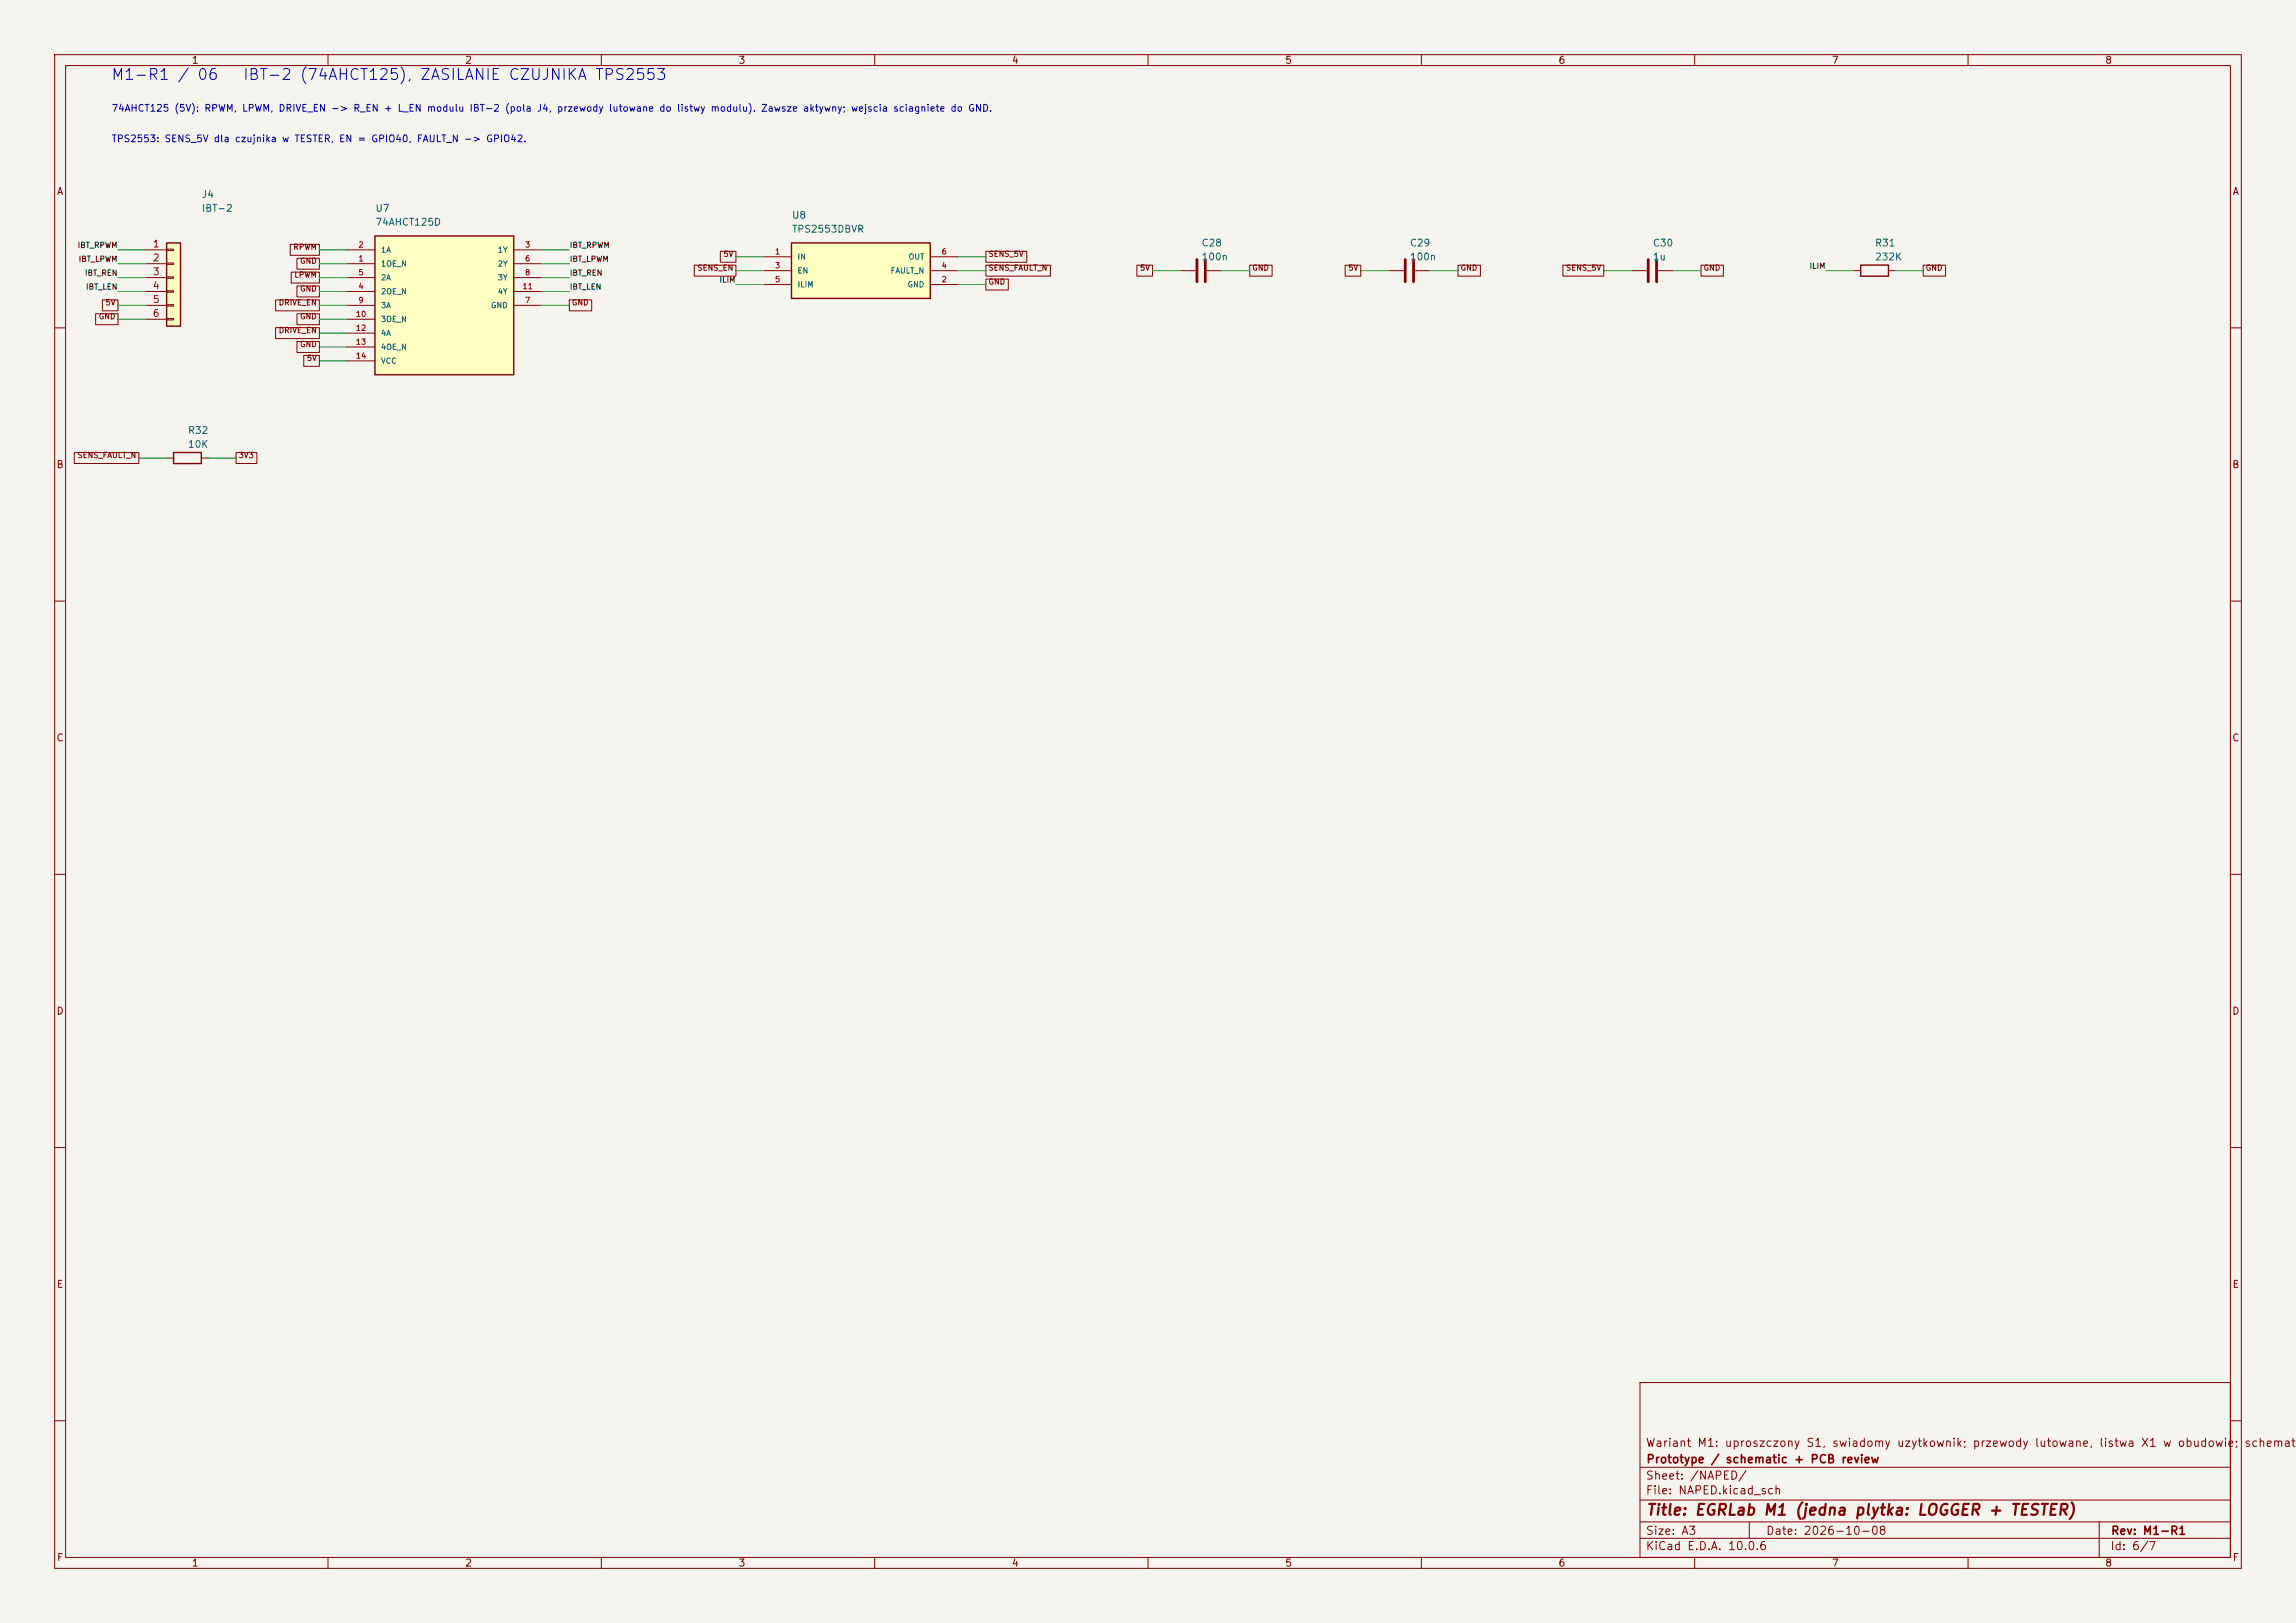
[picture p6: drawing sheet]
<svg xmlns="http://www.w3.org/2000/svg" width="420mm" height="297mm" viewBox="0 0 420 297" stroke-linecap="round" stroke-linejoin="round" font-family="sans-serif">
<defs><g id="words">
<g font-size="2" fill="#0000c2">
<text x="20.2" y="15.1">M1-R1 / 06</text>
<text x="44.3" y="15.1">IBT-2 (74AHCT125), ZASILANIE CZUJNIKA TPS2553</text>
</g>
<text font-size="2" fill="#840000" x="301" y="277.8">Title: EGRLab M1 (jedna plytka: LOGGER + TESTER)</text>
<g font-size="1.5" fill="#840000">
<text x="300.9" y="265.1">Wariant M1: uproszczony S1, swiadomy uzytkownik; przewody lutowane, listwa X1 w obudowie;</text>
<text x="301" y="268.1">Prototype / schematic + PCB review</text>
<text x="410.4" y="265.1">schemat</text>
<text x="300.9" y="273.8">File: NAPED.kicad_sch</text>
<text x="300.9" y="271.1">Sheet: /NAPED/</text>
<text x="300.9" y="281.2">Size: A3</text>
<text x="322.9" y="281.2">Date: 2026-10-08</text>
<text x="386" y="281.2">Rev: M1-R1</text>
<text x="300.9" y="284">KiCad E.D.A. 10.0.6</text>
<text x="385.9" y="284">Id: 6/7</text>
</g>
<g font-size="1.3" fill="#840000">
<text x="35" y="12">1</text>
<text x="85" y="12">2</text>
<text x="135" y="12">3</text>
<text x="185" y="12">4</text>
<text x="235" y="12">5</text>
<text x="285" y="12">6</text>
<text x="335" y="12">7</text>
<text x="385" y="12">8</text>
<text x="10.3" y="36">A</text>
<text x="408.3" y="36">A</text>
<text x="10.2" y="86">B</text>
<text x="408.2" y="86">B</text>
<text x="10.2" y="136">C</text>
<text x="408.2" y="136">C</text>
<text x="10.2" y="186">D</text>
<text x="408.2" y="186">D</text>
<text x="10.3" y="236">E</text>
<text x="408.3" y="236">E</text>
<text x="10.3" y="286">F</text>
<text x="35" y="287">1</text>
<text x="85" y="287">2</text>
<text x="135" y="287">3</text>
<text x="185" y="287">4</text>
<text x="235" y="287">5</text>
<text x="285" y="287">6</text>
<text x="335" y="287">7</text>
<text x="385" y="287">8</text>
<text x="408.3" y="286">F</text>
</g>
<g font-size="1.3" fill="#0000c2">
<text x="20.3" y="20.7">74AHCT125 (5V): RPWM, LPWM, DRIVE_EN -&gt; R_EN + L_EN modulu IBT-2 (pola J4, przewody lutowane do listwy modulu). Zawsze aktywny; wejscia sciagniete do GND.</text>
<text x="20.3" y="26.3">TPS2553: SENS_5V dla czujnika w TESTER, EN = GPIO40, FAULT_N -&gt; GPIO42.</text>
</g>
<g font-size="1.3" fill="#006464">
<text x="36.8" y="36.5">J4</text>
<text x="36.8" y="39.1">IBT-2</text>
<text x="68.6" y="39.1">U7</text>
<text x="68.6" y="41.6">74AHCT125D</text>
<text x="144.8" y="40.3">U8</text>
<text x="144.8" y="42.9">TPS2553DBVR</text>
<text x="219.7" y="45.4">C28</text>
<text x="219.7" y="48">100n</text>
<text x="257.8" y="45.4">C29</text>
<text x="257.8" y="48">100n</text>
<text x="302.2" y="45.4">C30</text>
<text x="302.2" y="48">1u</text>
<text x="342.9" y="45.4">R31</text>
<text x="342.9" y="48">232K</text>
<text x="34.3" y="79.7">R32</text>
<text x="34.3" y="82.2">10K</text>
</g>
<g font-size="1.3" fill="#a90000">
<text x="27.8" y="45.6">1</text>
<text x="27.8" y="48.1">2</text>
<text x="27.8" y="50.7">3</text>
<text x="27.8" y="53.2">4</text>
<text x="27.8" y="55.7">5</text>
<text x="27.8" y="58.3">6</text>
</g>
<g font-size="1" fill="#0f0f0f">
<text x="14.1" y="45.6">IBT_RPWM</text>
<text x="104.1" y="45.6">IBT_RPWM</text>
<text x="14.3" y="48.2">IBT_LPWM</text>
<text x="15.4" y="50.7">IBT_REN</text>
<text x="15.6" y="53.2">IBT_LEN</text>
<text x="104.1" y="53.2">IBT_LEN</text>
<text x="104.1" y="48.2">IBT_LPWM</text>
<text x="104.1" y="50.7">IBT_REN</text>
<text x="131.5" y="52">ILIM</text>
<text x="330.9" y="49.4">ILIM</text>
</g>
<g font-size="1" fill="#840000">
<text x="53.6" y="46">RPWM</text>
<text x="132.2" y="47.2">5V</text>
<text x="180.7" y="47.2">SENS_5V</text>
<text x="53.7" y="51">LPWM</text>
<text x="54.8" y="48.5">GND</text>
<text x="54.8" y="53.6">GND</text>
<text x="127.5" y="49.8">SENS_EN</text>
<text x="180.7" y="49.8">SENS_FAULT_N</text>
<text x="180.7" y="52.3">GND</text>
<text x="208.4" y="49.8">5V</text>
<text x="229" y="49.8">GND</text>
<text x="246.5" y="49.8">5V</text>
<text x="267.1" y="49.8">GND</text>
<text x="286.4" y="49.8">SENS_5V</text>
<text x="311.5" y="49.8">GND</text>
<text x="352.2" y="49.8">GND</text>
<text x="18" y="58.7">GND</text>
<text x="19.2" y="56.1">5V</text>
<text x="50.9" y="56.1">DRIVE_EN</text>
<text x="54.8" y="58.7">GND</text>
<text x="104.5" y="56.1">GND</text>
<text x="50.9" y="61.2">DRIVE_EN</text>
<text x="54.8" y="63.7">GND</text>
<text x="56" y="66.3">5V</text>
<text x="14.1" y="84.1">SENS_FAULT_N</text>
<text x="43.6" y="84.1">3V3</text>
</g>
<g font-size="1" fill="#a90000">
<text x="65.5" y="45.5">2</text>
<text x="95.9" y="45.5">3</text>
<text x="141.7" y="46.8">1</text>
<text x="172.1" y="46.8">6</text>
<text x="65.5" y="48.1">1</text>
<text x="65.5" y="53.2">4</text>
<text x="65.5" y="50.6">5</text>
<text x="95.5" y="53.2">11</text>
<text x="95.9" y="48.1">6</text>
<text x="95.9" y="50.6">8</text>
<text x="141.7" y="49.3">3</text>
<text x="141.7" y="51.9">5</text>
<text x="172.1" y="51.9">2</text>
<text x="172.1" y="49.3">4</text>
<text x="65" y="58.2">10</text>
<text x="65.5" y="55.7">9</text>
<text x="95.9" y="55.7">7</text>
<text x="65" y="60.8">12</text>
<text x="65" y="63.3">13</text>
<text x="65" y="65.9">14</text>
</g>
<g font-size="1" fill="#006464">
<text x="69.6" y="46.5">1A</text>
<text x="91" y="46.5">1Y</text>
<text x="145.8" y="47.7">IN</text>
<text x="166.1" y="47.7">OUT</text>
<text x="69.6" y="49">1OE_N</text>
<text x="69.6" y="51.6">2A</text>
<text x="91" y="49">2Y</text>
<text x="91" y="51.6">3Y</text>
<text x="145.8" y="50.3">EN</text>
<text x="145.8" y="52.8">ILIM</text>
<text x="162.8" y="50.3">FAULT_N</text>
<text x="165.9" y="52.8">GND</text>
<text x="69.6" y="54.1">2OE_N</text>
<text x="69.6" y="56.6">3A</text>
<text x="69.6" y="59.2">3OE_N</text>
<text x="89.7" y="56.6">GND</text>
<text x="91" y="54.1">4Y</text>
<text x="69.6" y="61.7">4A</text>
<text x="69.6" y="64.3">4OE_N</text>
<text x="69.6" y="66.8">VCC</text>
</g>
</g></defs>
<path d="M0 0h420v297h-420z" fill="#f5f4ef" stroke="#f5f4ef" stroke-width=".18"/>
<g fill="none" stroke="#840000" stroke-width=".18">
<path d="M10 10h400v277h-400zM12 12h396v273h-396zM60 10v2M110 10v2M160 10v2M210 10v2M260 10v2M310 10v2M360 10v2M10 60h2M408 60h2M10 110h2"/>
<path d="M408 110h2M10 160h2M408 160h2M10 210h2M408 210h2M300 253h108v32h-108zM10 260h2M300 278.5h108M300 274.5h108M300 268.5h108M320 278.5v3M384 278.5v6.5"/>
<path d="M408 260h2M60 285v2M110 285v2M160 285v2M210 285v2M260 285v2M300 281.5h108M310 285v2M360 285v2"/>
</g>
<path d="M30.5 44.5h2.5v15.2h-2.5z" fill="#ffffc2"/>
<path d="M30.5 44.5h2.5v15.2h-2.5zM31.7 82.8h5.1v2h-5.1z" fill="none" stroke="#840000" stroke-width=".25"/>
<g fill="none" stroke="#840000" stroke-width=".18">
<path d="M26.7 45.7h3.8M26.7 48.3h3.8M26.7 50.8h3.8M26.7 53.3h3.8M26.7 55.9h3.8M26.7 58.4h3.8M30.5 45.6h1.2v.2h-1.2zM30.5 48.1h1.2v.3h-1.2zM30.5 50.7h1.2v.2h-1.2zM30.5 53.2h1.2v.3h-1.2zM30.5 55.8h1.2v.2h-1.2zM30.5 58.3h1.2v.2h-1.2z"/>
<path d="M215.9 49.5h2.8M220.7 49.5h2.8M298.4 49.5h2.8M303.3 49.5h2.8M30.5 83.8h1.2M36.8 83.8h1.3"/>
</g>
<path d="M218.9 47.5v4.1M220.5 47.5v4.1M301.5 47.5v4.1M303 47.5v4.1" fill="none" stroke="#840000" stroke-width=".51"/>
<path d="M68.6 43.2h25.4v25.4h-25.4z" fill="#ffffc2"/>
<path d="M68.6 43.2h25.4v25.4h-25.4zM340.4 48.5h5v2h-5z" fill="none" stroke="#840000" stroke-width=".25"/>
<g fill="none" stroke="#840000" stroke-width=".18">
<path d="M63.5 48.3h5.1M63.5 45.7h5.1M63.5 53.3h5.1M63.5 50.8h5.1M63.5 55.9h5.1M63.5 58.4h5.1M94 48.3h5.1M94 45.7h5.1M94 53.3h5.1M94 50.8h5.1M94 55.9h5.1M254 49.5h2.8"/>
<path d="M258.8 49.5h2.8M339.1 49.5h1.3M345.4 49.5h1.3M63.5 61h5.1M63.5 63.5h5.1M63.5 66h5.1"/>
</g>
<path d="M257 47.5v4.1M258.6 47.5v4.1" fill="none" stroke="#840000" stroke-width=".51"/>
<path d="M144.8 44.5h25.4v10.1h-25.4z" fill="#ffffc2"/>
<path d="M144.8 44.5h25.4v10.1h-25.4z" fill="none" stroke="#840000" stroke-width=".25"/>
<g fill="none" stroke="#840000" stroke-width=".18">
<path d="M17.5 57.4h4.1v2h-4.1zM18.7 54.9h2.9v2h-2.9zM50.4 54.9h8v2h-8zM50.4 60h8v2h-8zM53.1 44.7h5.3v2h-5.3zM53.3 49.8h5.1v2h-5.1zM54.3 57.4h4.1v2h-4.1zM54.3 47.3h4.1v2h-4.1zM54.3 52.3h4.1v2h-4.1zM104.1 54.9h4.1v2h-4.1zM127 48.5h7.6v2h-7.6zM131.8 46h2.8v2h-2.8z"/>
<path d="M139.7 47h5.1M139.7 52.1h5.1M139.7 49.5h5.1M170.2 47h5.1M170.2 52.1h5.1M170.2 49.5h5.1M180.3 48.5h11.9v2h-11.9zM180.3 51.1h4.1v2h-4.1zM180.3 46h7.5v2h-7.5zM208 48.5h2.8v2h-2.8zM228.6 48.5h4.1v2h-4.1zM246.1 48.5h2.8v2h-2.8z"/>
<path d="M266.7 48.5h4.1v2h-4.1zM285.9 48.5h7.5v2h-7.5zM311.1 48.5h4.1v2h-4.1zM351.8 48.5h4.1v2h-4.1zM54.3 62.5h4.1v2h-4.1zM55.6 65h2.8v2h-2.8zM13.6 82.8h11.8v2h-11.8zM43.2 82.8h3.8v2h-3.8z"/>
</g>
<g fill="none" stroke="#009600" stroke-width=".18">
<path d="M21.6 55.9h5.1M21.6 50.8h5.1M21.6 45.7h5.1M21.6 48.3h5.1M21.6 53.3h5.1M21.6 58.4h5.1M58.4 55.9h5.1M58.4 50.8h5.1M58.4 45.7h5.1M58.4 48.3h5.1M58.4 53.3h5.1M58.4 58.4h5.1"/>
<path d="M99.1 55.9h5M99.1 50.8h5M99.1 45.7h5M99.1 48.3h5M99.1 53.3h5M134.6 49.5h5.1M134.6 52.1h5.1M134.6 47h5.1M175.3 49.5h5M175.3 52.1h5M175.3 47h5M210.8 49.5h5.1"/>
<path d="M223.5 49.5h5.1M248.9 49.5h5.1M261.6 49.5h5.1M293.4 49.5h5M306.1 49.5h5M334 49.5h5.1M346.7 49.5h5.1M58.4 61h5.1M58.4 63.5h5.1M58.4 66h5.1M25.4 83.8h5.1M38.1 83.8h5.1"/>
</g>
<use href="#words"/>
</svg>
